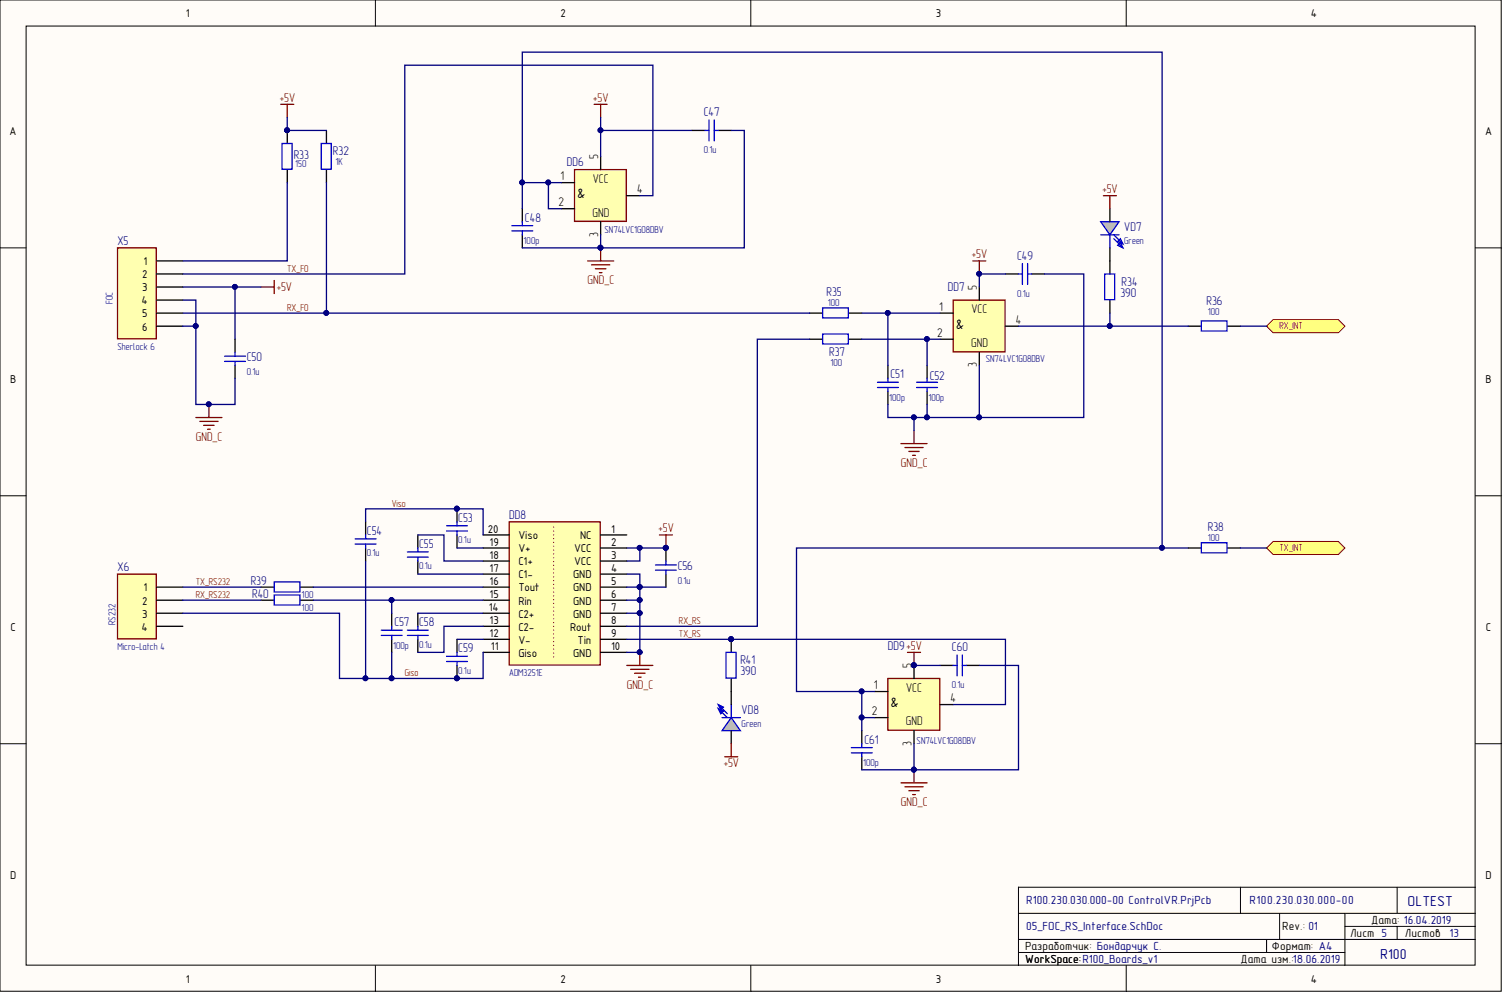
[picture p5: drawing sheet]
<svg xmlns="http://www.w3.org/2000/svg" width="292mm" height="193mm" viewBox="0 0 292 193" stroke-linecap="round" stroke-linejoin="round" font-family="sans-serif">
<defs><g id="words">
<g font-size="2.8" fill="#000080">
<text x="273.6" y="176.1">OLTEST</text>
<text x="268.2" y="186.3">R100</text>
</g>
<g font-size="2.5" fill="#800000">
<text x="54.4" y="19.8">+5V</text>
<text x="115.3" y="19.8">+5V</text>
<text x="214.3" y="37.5">+5V</text>
<text x="188.9" y="50.2">+5V</text>
<text x="53.8" y="56.5">+5V</text>
<text x="114.2" y="55.3">GND_C</text>
<text x="38.1" y="85.7">GND_C</text>
<text x="175.1" y="90.8">GND_C</text>
<text x="128" y="103.4">+5V</text>
<text x="121.8" y="133.9">GND_C</text>
<text x="140.7" y="149.1">+5V</text>
<text x="175.1" y="156.7">GND_C</text>
</g>
<g font-size="2.5" fill="#000080">
<text x="136.8" y="22.6">C47</text>
<text x="57.1" y="30.9">R33</text>
<text x="64.7" y="30.2">R32</text>
<text x="110.1" y="32.2">DD6</text>
<text x="22.8" y="47.7">X5</text>
<text x="102" y="43.1">C48</text>
<text x="218.5" y="44.9">VD7</text>
<text x="197.7" y="50.5">C49</text>
<text x="160.6" y="57.6">R35</text>
<text x="184.2" y="56.5">DD7</text>
<text x="217.7" y="57.8">390</text>
<text x="218" y="55.5">R34</text>
<text x="234.5" y="59.3">R36</text>
<text x="48" y="70.2">C50</text>
<text x="161.1" y="69.2">R37</text>
<text x="173.1" y="73.5">C51</text>
<text x="180.7" y="73.8">C52</text>
<text x="89.1" y="101.4">C53</text>
<text x="99" y="100.9">DD8</text>
<text x="71.3" y="104">C54</text>
<text x="81.5" y="106.5">C55</text>
<text x="234.7" y="103.2">R38</text>
<text x="22.8" y="111.1">X6</text>
<text x="48.7" y="113.6">R39</text>
<text x="131.7" y="110.8">C56</text>
<text x="49" y="116.1">R40</text>
<text x="76.6" y="121.7">C57</text>
<text x="81.5" y="121.7">C58</text>
<text x="89.1" y="126.8">C59</text>
<text x="143.9" y="129.1">R41</text>
<text x="143.9" y="131.1">390</text>
<text x="172.6" y="126.3">DD9+5V</text>
<text x="185" y="126.5">C60</text>
<text x="144.1" y="138.7">VD8</text>
<text x="168" y="144.5">C61</text>
</g>
<g font-size="2.5">
<text x="109" y="35">1</text>
<text x="115.2" y="35.5">VCC</text>
<text x="116.2" y="30.9" transform="rotate(-90 116.2 30.9)">5</text>
<text x="108.5" y="40.1">2</text>
<text x="112.2" y="38.5">&amp;</text>
<text x="123.8" y="37.5">4</text>
<text x="115.1" y="42.1">GND</text>
<text x="116.2" y="46.1" transform="rotate(-90 116.2 46.1)">3</text>
<text x="189.8" y="56.3" transform="rotate(-90 189.8 56.3)">5</text>
<text x="182.1" y="65.4">2</text>
<text x="182.5" y="60.3">1</text>
<text x="185.8" y="63.9">&amp;</text>
<text x="188.8" y="60.8">VCC</text>
<text x="197.4" y="62.9">4</text>
<text x="188.7" y="67.4">GND</text>
<text x="189.8" y="71.4" transform="rotate(-90 189.8 71.4)">3</text>
<text x="177.1" y="129.8" transform="rotate(-90 177.1 129.8)">5</text>
<text x="169.9" y="133.9">1</text>
<text x="173.1" y="137.4">&amp;</text>
<text x="176.1" y="134.4">VCC</text>
<text x="184.7" y="136.4">4</text>
<text x="169.4" y="138.9">2</text>
<text x="176" y="141">GND</text>
<text x="177.1" y="144.9" transform="rotate(-90 177.1 144.9)">3</text>
</g>
<g font-size="2.3" fill="#000080">
<text x="199.5" y="175.7">R100.230.030.000-00 ControlVR.PrjPcb</text>
<text x="242.9" y="175.7">R100.230.030.000-00</text>
<text x="199.5" y="180.8">05_FOC_RS_Interface.SchDoc</text>
<text x="281.7" y="182.1">13</text>
</g>
<g font-size="2.3">
<text x="266.5" y="179.5">Дата: 16.04.2019</text>
<text x="199.2" y="184.6">Разработчик: Бондарчук С.</text>
<text x="247.2" y="184.6">Формат: A4</text>
<text x="249.2" y="180.8">Rev.: 01</text>
<text x="262.4" y="182.1">Лист 5</text>
<text x="273.1" y="182.1">Листов</text>
<text x="199.2" y="187.1">WorkSpace:R100_Boards_v1</text>
<text x="199.2" y="187.1">WorkSpace:</text>
<text x="241.1" y="187.1">Дата изм.:18.06.2019</text>
</g>
<g font-size="2.1">
<text x="36.1" y="3.4">1</text>
<text x="109" y="3.4">2</text>
<text x="181.9" y="3.4">3</text>
<text x="254.8" y="3.4">4</text>
<text x="1.9" y="26.2">A</text>
<text x="288.6" y="26.2">A</text>
<text x="27.9" y="51.6">1</text>
<text x="27.5" y="59.2">4</text>
<text x="27.7" y="54.1">2</text>
<text x="27.7" y="56.6">3</text>
<text x="27.7" y="61.7">5</text>
<text x="27.7" y="64.2">6</text>
<text x="1.9" y="74.4">B</text>
<text x="288.7" y="74.4">B</text>
<text x="94.8" y="103.5">20</text>
<text x="95.2" y="106.1">19</text>
<text x="100.7" y="107.3">V+</text>
<text x="100.7" y="104.8">Viso</text>
<text x="111.6" y="107.3">VCC</text>
<text x="112.8" y="104.8">NC</text>
<text x="118.8" y="103.5">1</text>
<text x="118.8" y="106.1">2</text>
<text x="95.2" y="113.7">16</text>
<text x="95.2" y="111.1">17</text>
<text x="95.2" y="108.6">18</text>
<text x="100.7" y="112.4">C1-</text>
<text x="100.7" y="109.9">C1+</text>
<text x="111.4" y="112.4">GND</text>
<text x="111.6" y="109.9">VCC</text>
<text x="118.8" y="108.6">3</text>
<text x="118.8" y="111.1">4</text>
<text x="118.8" y="113.7">5</text>
<text x="27.7" y="117.5">2</text>
<text x="27.9" y="114.9">1</text>
<text x="95" y="118.7">14</text>
<text x="95.2" y="116.2">15</text>
<text x="100.7" y="117.5">Rin</text>
<text x="100.7" y="114.9">Tout</text>
<text x="111.4" y="114.9">GND</text>
<text x="111.4" y="117.5">GND</text>
<text x="118.8" y="116.2">6</text>
<text x="118.8" y="118.7">7</text>
<text x="2" y="122.5">C</text>
<text x="27.5" y="122.5">4</text>
<text x="27.7" y="120">3</text>
<text x="95.2" y="123.8">12</text>
<text x="95.2" y="121.3">13</text>
<text x="100.7" y="125.1">V-</text>
<text x="100.7" y="122.5">C2-</text>
<text x="100.7" y="120">C2+</text>
<text x="110.8" y="122.5">Rout</text>
<text x="111.4" y="120">GND</text>
<text x="112.2" y="125.1">Tin</text>
<text x="118.8" y="121.3">8</text>
<text x="118.8" y="123.8">9</text>
<text x="288.8" y="122.5">C</text>
<text x="95.4" y="126.4">11</text>
<text x="100.7" y="127.6">Giso</text>
<text x="111.4" y="127.6">GND</text>
<text x="118.8" y="126.4">10</text>
<text x="1.9" y="170.7">D</text>
<text x="288.7" y="170.7">D</text>
<text x="36.1" y="191">1</text>
<text x="109" y="191">2</text>
<text x="181.9" y="191">3</text>
<text x="254.8" y="191">4</text>
</g>
<g font-size="1.9" fill="#000080">
<text x="136.8" y="29.7">0.1u</text>
<text x="57.4" y="32.5">150</text>
<text x="65.2" y="32">1K</text>
<text x="101.8" y="47.5">100p</text>
<text x="117.5" y="45.2">SN74LVC1G08DBV</text>
<text x="218.5" y="47.5">Green</text>
<text x="21.9" y="59.1" transform="rotate(-90 21.9 59.1)">FOC</text>
<text x="160.9" y="59.4">100</text>
<text x="197.7" y="57.6">0.1u</text>
<text x="234.7" y="61.2">100</text>
<text x="22.8" y="68">Sherlock 6</text>
<text x="161.4" y="71.1">100</text>
<text x="191.6" y="70.3">SN74LVC1G08DBV</text>
<text x="48" y="72.9">0.1u</text>
<text x="172.8" y="77.9">100p</text>
<text x="180.4" y="77.9">100p</text>
<text x="89.1" y="105.6">0.1u</text>
<text x="234.7" y="105.1">100</text>
<text x="71.3" y="108.1">0.1u</text>
<text x="81.5" y="110.6">0.1u</text>
<text x="131.7" y="113.4">0.1u</text>
<text x="58.6" y="116.2">100</text>
<text x="58.6" y="118.7">100</text>
<text x="22.4" y="121.5" transform="rotate(-90 22.4 121.5)">RS232</text>
<text x="81.5" y="125.8">0.1u</text>
<text x="22.8" y="126.4">Micro-Latch 4</text>
<text x="76.4" y="126.1">100p</text>
<text x="89.1" y="130.9">0.1u</text>
<text x="99" y="131.4">ADM3251E</text>
<text x="185" y="133.7">0.1u</text>
<text x="144.1" y="141.3">Green</text>
<text x="167.7" y="148.9">100p</text>
<text x="178.1" y="144.6">SN74LVC1G08DBV</text>
</g>
<g font-size="1.9" fill="#800000">
<text x="55.8" y="52.8">TX_FO</text>
<text x="55.8" y="60.4">RX_FO</text>
<text x="248.7" y="64">RX_INT</text>
<text x="76.1" y="98.5">Viso</text>
<text x="248.7" y="107.1">TX_INT</text>
<text x="38.1" y="113.7">TX_RS232</text>
<text x="38.1" y="116.2">RX_RS232</text>
<text x="132" y="121.3">RX_RS</text>
<text x="132" y="123.8">TX_RS</text>
<text x="78.7" y="131.4">Giso</text>
</g>
</g></defs>
<g fill="#fffcf8" stroke="#000" stroke-width=".19">
<path d="M0 0h291.8v192.6h-291.8z"/>
<path d="M5.1 5.1h281.6v182.5h-281.6z"/>
</g>
<g fill="none" stroke="#000" stroke-width=".19">
<path d="M73 0v5.1M145.9 0v5.1M218.9 0v5.1M0 48.2h5.1M286.8 48.2h5M0 96.3h5.1M286.8 96.3h5M0 144.5h5.1M286.8 144.5h5M197.9 177.5h88.9M241.1 172.4v5.1M248.7 177.5v5.1"/>
<path d="M261.4 177.5v10.1M271.5 172.4v5.1M286.8 172.4h-88.9v15.2M73 187.6v5.1M145.9 187.6v5.1M197.9 185.1h63.5M197.9 182.6h88.9M218.9 187.6v5.1M246.2 182.6v2.5M261.4 180h25.4M271.5 180v2.6"/>
</g>
<path d="M99 101.4h17.7v27.8h-17.7z" fill="#ffffb0" stroke="#800000" stroke-width=".25"/>
<g fill="none" stroke="#000" stroke-width=".25">
<path d="M93.9 104h5.1M93.9 106.5h5.1M93.9 109h5.1M93.9 111.6h5.1M93.9 114.1h5.1M93.9 116.6h5.1M93.9 119.2h5.1M116.7 104h5.1M116.7 106.5h5.1M116.7 109h5.1M116.7 111.6h5.1M116.7 114.1h5.1"/>
<path d="M116.7 116.6h5.1M116.7 119.2h5.1M93.9 121.7h5.1M93.9 124.2h5.1M93.9 126.8h5.1M116.7 121.7h5.1M116.7 124.2h5.1M116.7 126.8h5.1"/>
</g>
<path d="M107.6 102.4v25.9" fill="none" stroke="#ee0e22" stroke-width=".25" stroke-dasharray="0 .7"/>
<path d="M22.8 48.2h7.6v17.6h-7.6z" fill="#ffffb0" stroke="#800000" stroke-width=".25"/>
<path d="M30.5 50.7h5M30.5 53.2h5M30.5 55.8h5M30.5 58.3h5M30.5 60.8h5M30.5 63.4h5" fill="none" stroke="#000" stroke-width=".25"/>
<path d="M22.8 111.6h7.6v12.6h-7.6z" fill="#ffffb0" stroke="#800000" stroke-width=".25"/>
<g fill="none" stroke="#000" stroke-width=".25">
<path d="M55.8 25.3v2.6M55.8 33v2.5M63.4 25.3v2.6M63.4 33v2.5M134.5 25.3h2.5M139.6 25.3h2.5M101.5 40.6v2.5M101.5 45.6v2.6M195.4 53.2h2.5M200.5 53.2h2.5M45.7 65.9v2.6M45.7 71v2.5"/>
<path d="M157.3 60.8h2.6M157.3 65.9h2.6M164.9 60.8h2.6M164.9 65.9h2.6M172.6 71v2.5M172.6 76.1v2.5M180.2 71v2.5M180.2 76.1v2.5M230.9 63.4h2.6M238.5 63.4h2.6M30.5 114.1h5M30.5 116.6h5"/>
<path d="M30.5 119.2h5M30.5 121.7h5"/>
</g>
<g fill="#000080" stroke="#000080" stroke-width=".19">
<circle cx="55.8" cy="25.3" r=".47"/>
<circle cx="116.7" cy="48.1" r=".47"/>
<circle cx="190.3" cy="53.2" r=".47"/>
<circle cx="40.6" cy="78.6" r=".47"/>
</g>
<g fill="none" stroke="#00f" stroke-width=".25">
<path d="M54.8 27.9h2v5h-2zM62.4 27.9h2v5h-2zM137 25.3h.8M137.8 23.3v4.1M138.8 23.3v4.1M138.8 25.3h.8M99.5 43.9h4M99.5 44.9h4M101.5 43.1v.8M101.5 44.9v.7M159.9 59.8h5v2h-5zM197.9 53.2h.8"/>
<path d="M198.7 51.2v4.1M199.7 51.2v4.1M199.7 53.2h.8M43.6 69.2h4.1M43.6 70.2h4.1M45.7 68.5v.7M45.7 70.2v.8M159.9 64.9h5v2h-5zM170.5 74.3h4.1M170.5 75.3h4.1M172.6 73.5v.8M172.6 75.3v.8"/>
<path d="M178.1 74.3h4.1M178.1 75.3h4.1M180.2 73.5v.8M180.2 75.3v.8M233.5 62.4h5v1.9h-5z"/>
</g>
<g fill="none" stroke="#800000" stroke-width=".25">
<path d="M54.6 20.3h2.5M55.8 20.3v2.5M115.5 20.3h2.5M116.7 20.3v2.5M50.8 55.8h2.5M53.3 54.5v2.5M114.2 50.7h5.1M115 51.5h3.5M115.7 52.2h2M116.5 53h.5M116.7 48.2v2.5M189.1 50.7h2.5"/>
<path d="M190.3 50.7v2.5M40.6 78.6v2.5M38.1 81.1h5M38.8 81.9h3.6M39.6 82.7h2M40.3 83.4h.6M175.1 86.2h5.1M175.9 87h3.5M176.6 87.7h2.1M177.4 88.5h.5M177.6 83.7v2.5"/>
</g>
<path d="M246.2 63.4l1.2-1.3h12.7l1.3 1.3-1.3 1.3h-12.7z" fill-rule="evenodd" fill="#ffff80" stroke="#800000" stroke-width=".19"/>
<path d="M129.4 106.5v2.5M129.4 111.6v2.5M230.9 106.5h2.6M238.5 106.5h2.6M182.7 129.3h2.5M187.8 129.3h2.5M167.5 142v2.5M167.5 147.1v2.5" fill="none" stroke="#000" stroke-width=".25"/>
<g fill="#000080" stroke="#000080" stroke-width=".19">
<circle cx="129.4" cy="106.5" r=".47"/>
<circle cx="124.3" cy="126.7" r=".47"/>
<circle cx="177.6" cy="149.6" r=".47"/>
<circle cx="177.6" cy="129.3" r=".47"/>
</g>
<g fill="none" stroke="#00f" stroke-width=".25">
<path d="M127.4 109.8h4.1M127.4 110.8h4.1M129.4 109v.8M129.4 110.8v.8M233.5 105.5h5v1.9h-5zM185.2 129.3h.8M186 127.3v4M187 127.3v4M187 129.3h.8M165.5 145.3h4M165.5 146.3h4M167.5 144.5v.8"/>
<path d="M167.5 146.3v.8"/>
</g>
<g fill="none" stroke="#800000" stroke-width=".25">
<path d="M128.2 104h2.5M129.4 104v2.5M121.8 129.3h5.1M122.6 130.1h3.5M123.3 130.8h2.1M124.1 131.6h.5M124.3 126.8v2.5M176.4 126.8h2.5M177.6 126.8v2.5M175.1 152.1h5.1M175.9 152.9h3.5M176.6 153.7h2.1"/>
<path d="M177.4 154.4h.5M177.6 149.6v2.5"/>
</g>
<path d="M246.2 106.5l1.2-1.3h12.7l1.3 1.3-1.3 1.3h-12.7z" fill-rule="evenodd" fill="#ffff80" stroke="#800000" stroke-width=".19"/>
<path d="M213.9 45.6h3.6M215.7 43.6v4.6" fill="none" stroke="#00f" stroke-width=".25"/>
<path d="M213.9 43.1h3.6l-1.8 2.5z" fill="#c0c0c0"/>
<path d="M213.9 43.1h3.6l-1.8 2.5z" fill="none" stroke="#00f" stroke-width=".25"/>
<path d="M217.2 46.9l.5-.5 .5 1z" fill="#c0c0c0"/>
<path d="M217.2 46.9l.5-.5 .5 1z" fill="none" stroke="#00f" stroke-width=".25"/>
<path d="M217.2 47.7l.5-.5 .5 1z" fill="#c0c0c0"/>
<path d="M216.5 46.4l1.5 1.5M216.5 45.6l1.5 1.6M217.2 47.7l.5-.5 .5 1zM140.3 139.5h3.6M142.1 136.9v4.6" fill="none" stroke="#00f" stroke-width=".25"/>
<path d="M215.7 40.6v2.5M215.7 48.2v2.5" fill="none" stroke="#000" stroke-width=".25"/>
<path d="M214.4 38h2.6M215.7 38v2.6" fill="none" stroke="#800000" stroke-width=".25"/>
<path d="M142.1 139.5l1.8 2.5h-3.6z" fill="#c0c0c0"/>
<path d="M142.1 139.5l1.8 2.5h-3.6z" fill="none" stroke="#00f" stroke-width=".25"/>
<path d="M139.6 137.7l1 .5-.5 .5z" fill="#c0c0c0"/>
<path d="M139.6 137.7l1 .5-.5 .5z" fill="none" stroke="#00f" stroke-width=".25"/>
<path d="M139.6 136.9l1 .5-.5 .5z" fill="#c0c0c0"/>
<g fill="none" stroke="#00f" stroke-width=".25">
<path d="M53.3 113.1h5v1.9h-5zM53.3 115.6h5v2h-5zM69 104.7h4.1M69 105.7h4.1M71.1 104v.7M71.1 105.7v.8M79.2 107.3h4M79.2 108.3h4M81.2 106.5v.8M81.2 108.3v.7M86.8 102.2h4M86.8 103.2h4"/>
<path d="M88.8 101.4v.8M88.8 103.2v.8M74.1 122.5h4.1M74.1 123.5h4.1M76.1 121.7v.8M76.1 123.5v.7M79.2 122.5h4M79.2 123.5h4M81.2 121.7v.8M81.2 123.5v.7M86.8 127.5h4M86.8 128.6h4"/>
<path d="M88.8 126.8v.7M88.8 128.6v.7M139.6 136.9l1 .5-.5 .5zM139.8 137.2l1.5 1.5M139.8 137.9l1.5 1.6"/>
</g>
<g fill="none" stroke="#000" stroke-width=".25">
<path d="M88.8 98.9v2.5M50.8 114.1h2.5M50.8 116.6h2.5M58.4 114.1h2.5M58.4 116.6h2.5M71.1 101.4v2.6M71.1 106.5v2.5M76.1 119.2v2.5M81.2 104v2.5M81.2 109v2.6M81.2 119.2v2.5M88.8 104v2.5"/>
<path d="M76.1 124.2v2.6M81.2 124.2v2.6M88.8 124.2v2.6M88.8 129.3v2.5M142.1 134.4v2.5M142.1 142v2.5"/>
</g>
<path d="M140.8 147.1h2.6M142.1 144.5v2.6" fill="none" stroke="#800000" stroke-width=".25"/>
<g fill="#000080" stroke="#000080" stroke-width=".19">
<circle cx="88.8" cy="98.8" r=".47"/>
<circle cx="88.8" cy="131.8" r=".47"/>
</g>
<path d="M111.7 33h10v10h-10z" fill="#ffffb0" stroke="#800000" stroke-width=".25"/>
<path d="M109.1 35.5h2.6M116.7 30.4v2.6M121.8 38h2.5M109.1 40.6h2.6M116.7 43.1v2.5" fill="none" stroke="#000" stroke-width=".25"/>
<path d="M112.2 36h2.4v2.5h-2.4z" fill="#ffffb0" stroke="#ffffb0" stroke-width=".19"/>
<path d="M185.2 58.3h10.1v10.1h-10.1z" fill="#ffffb0" stroke="#800000" stroke-width=".25"/>
<path d="M190.3 55.8v2.5M182.7 60.8h2.5M182.7 65.9h2.5M190.3 68.5v2.5M195.4 63.4h2.5" fill="none" stroke="#000" stroke-width=".25"/>
<path d="M185.8 61.4h2.4v2.4h-2.4z" fill="#ffffb0" stroke="#ffffb0" stroke-width=".19"/>
<path d="M172.6 131.8h10v10.1h-10z" fill="#ffffb0" stroke="#800000" stroke-width=".25"/>
<path d="M215.7 50.7v2.5M215.7 58.3v2.5M142.1 124.2v2.6M142.1 131.8v2.6M170 134.4h2.6M170 139.5h2.6M177.6 129.3v2.5M182.7 136.9h2.5M177.6 142v2.5" fill="none" stroke="#000" stroke-width=".25"/>
<g fill="#000080" stroke="#000080" stroke-width=".19">
<circle cx="177.6" cy="129.3" r=".47"/>
<circle cx="142.1" cy="124.2" r=".47"/>
<circle cx="116.7" cy="25.3" r=".47"/>
<circle cx="116.7" cy="48.1" r=".47"/>
<circle cx="38" cy="63.3" r=".47"/>
<circle cx="106.5" cy="35.5" r=".47"/>
<circle cx="172.5" cy="60.8" r=".47"/>
<circle cx="180.1" cy="65.9" r=".47"/>
<circle cx="177.6" cy="81.1" r=".47"/>
<circle cx="180.1" cy="81.1" r=".47"/>
<circle cx="190.3" cy="81.1" r=".47"/>
<circle cx="190.3" cy="53.2" r=".47"/>
<circle cx="101.5" cy="35.5" r=".47"/>
<circle cx="45.6" cy="55.7" r=".47"/>
<circle cx="40.6" cy="78.6" r=".47"/>
<circle cx="63.4" cy="60.8" r=".47"/>
<circle cx="124.3" cy="114.1" r=".47"/>
<circle cx="124.3" cy="116.6" r=".47"/>
<circle cx="124.3" cy="119.1" r=".47"/>
<circle cx="124.3" cy="126.7" r=".47"/>
<circle cx="124.3" cy="106.5" r=".47"/>
<circle cx="129.4" cy="106.5" r=".47"/>
<circle cx="167.4" cy="139.4" r=".47"/>
<circle cx="167.4" cy="134.3" r=".47"/>
<circle cx="177.6" cy="149.6" r=".47"/>
<circle cx="225.8" cy="106.5" r=".47"/>
<circle cx="215.7" cy="63.3" r=".47"/>
<circle cx="76.1" cy="116.6" r=".47"/>
<circle cx="55.8" cy="25.3" r=".47"/>
<circle cx="88.8" cy="98.8" r=".47"/>
<circle cx="71" cy="131.8" r=".47"/>
<circle cx="76.1" cy="131.8" r=".47"/>
<circle cx="88.8" cy="131.8" r=".47"/>
</g>
<path d="M173.1 134.9h2.4v2.4h-2.4z" fill="#ffffb0" stroke="#ffffb0" stroke-width=".19"/>
<path d="M214.7 53.2h1.9v5h-1.9zM141.1 126.8h1.9v5h-1.9z" fill="none" stroke="#00f" stroke-width=".25"/>
<g fill="none" stroke="#000080" stroke-width=".25">
<path d="M55.8 35.5v15.2h-20.3M55.8 22.8v2.5h7.6M63.4 35.5v25.3M101.5 35.5v-25.4h124.4v96.4M106.6 35.5h-5.1v5.1M109.1 35.5h-2.5v5.1h2.5M116.7 22.8v7.6M116.7 25.3h17.8M124.3 38h2.6v-25.3h-48.2v40.5h-43.2M142.1 25.3h2.5v22.9h-27.9v-2.6M35.5 58.3h2.6v5.1h-2.6M35.5 55.8h10.2v10.1"/>
<path d="M45.7 55.8h5.1M101.5 48.2h15.2M195.4 53.2h-5.1v2.6M203 53.2h7.6v27.9h-20.3M35.5 60.8h121.8M38.1 63.4v15.2h7.6v-5.1M157.3 65.9h-10.1v55.8h-25.4M167.5 60.8h15.2M167.5 65.9h15.2M172.6 78.6v2.5h7.6v-2.5M172.6 60.8v10.2M180.2 65.9v5.1"/>
<path d="M190.3 71v10.1h-10.1M197.9 63.4h33M215.7 60.8v2.6M241.1 63.4h5.1M177.6 81.1v2.6M35.5 119.2h30.5v12.6h5.1M35.5 114.1h15.3M35.5 116.6h15.3M60.9 116.6h33M60.9 114.1h33M71.1 101.4v-2.5h22.8v5.1M71.1 109v22.8h22.8v-5"/>
<path d="M76.1 116.6v2.6M81.2 104h5.1v5h7.6M81.2 111.6h12.7M81.2 119.2h12.7M88.8 106.5h5.1M121.8 111.6h2.5v7.6h-2.5M121.8 106.5h2.5v2.5h-2.5M121.8 114.1h7.6M121.8 116.6h2.5M124.3 119.2v7.6h-2.5M124.3 106.5h5.1M230.9 106.5h-76.1v27.9h12.7"/>
<path d="M241.1 106.5h5.1M76.1 126.8v5M88.8 124.2h5.1M93.9 121.7h-7.6v5.1h-5.1M121.8 124.2h73.6v12.7h-10.2M167.5 139.5v2.5M170 134.4h-2.5v5.1h2.5M177.6 129.3h5.1M190.3 129.3h7.6v20.3h-20.3M177.6 144.5v5.1h-10.1"/>
</g>
<use href="#words"/>
</svg>
